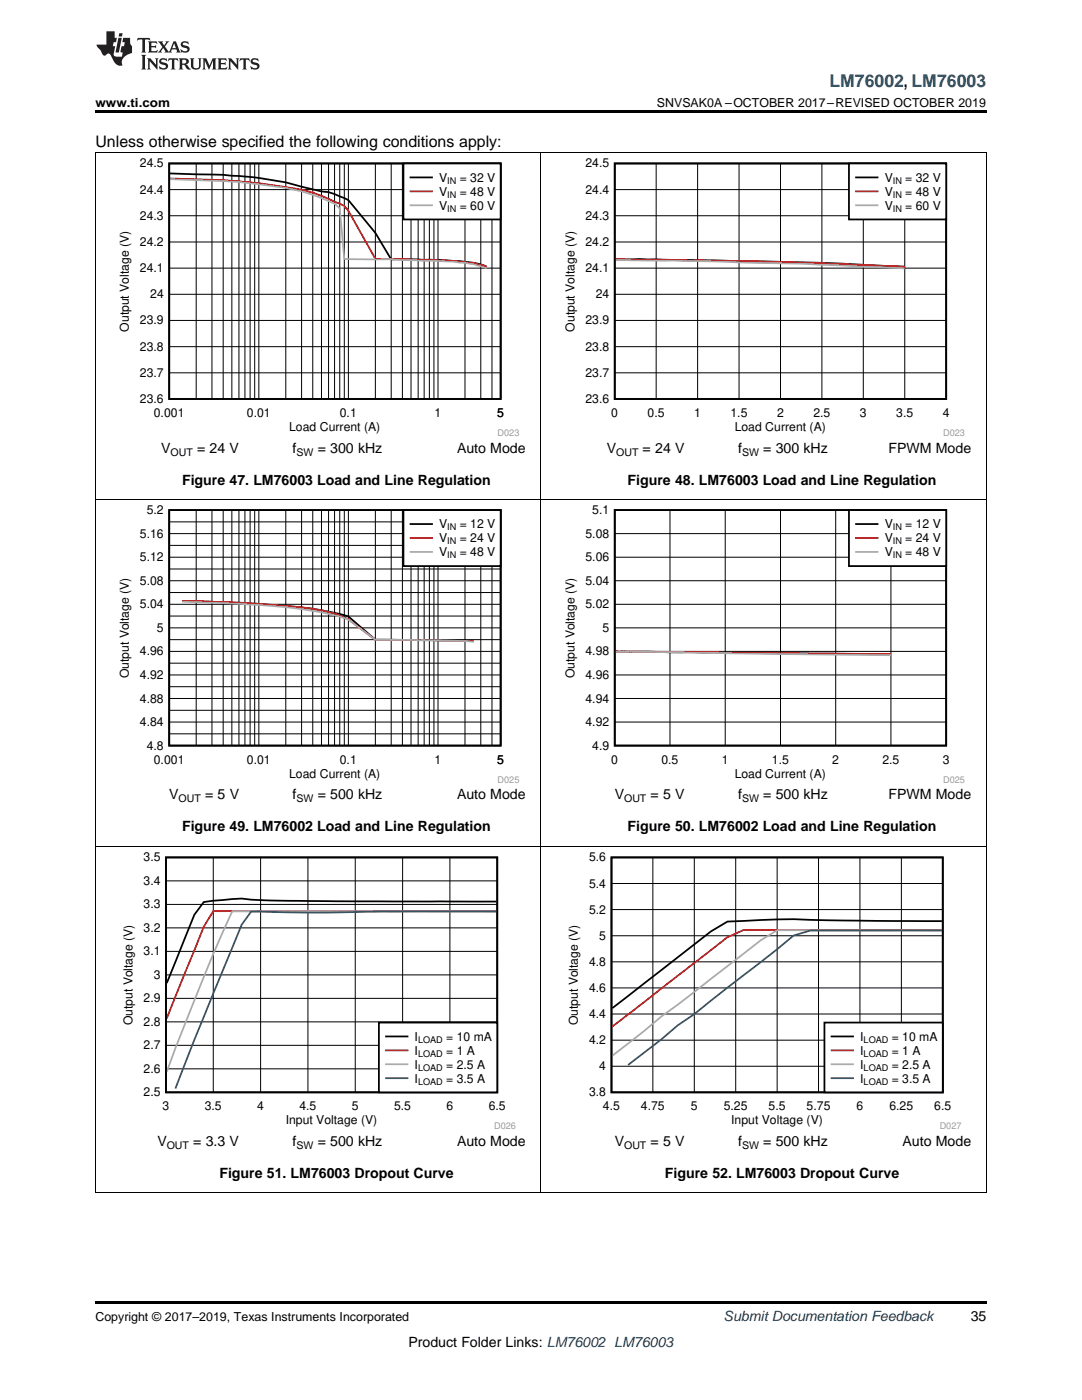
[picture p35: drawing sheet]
<svg xmlns="http://www.w3.org/2000/svg" width="216mm" height="279mm" viewBox="0 0 216 279" stroke-linecap="round" stroke-linejoin="round" font-family="sans-serif">
<defs><g id="words">
<text font-size="3.5" fill="#00f" x="165.5" y="17.3">LM76002, LM76003</text>
<text font-size="3.2" x="19" y="29.3">Unless otherwise specified the following conditions apply:</text>
<g font-size="2.8">
<text x="32.2" y="90.3">V</text>
<text x="39.3" y="90.3">= 24 V</text>
<text x="58.4" y="90.3">f</text>
<text x="63.4" y="90.3">= 300 kHz</text>
<text x="91.2" y="90.3">Auto Mode</text>
<text x="121.1" y="90.3">V</text>
<text x="128.2" y="90.3">= 24 V</text>
<text x="147.3" y="90.3">f</text>
<text x="152.3" y="90.3">= 300 kHz</text>
<text x="177.3" y="90.3">FPWM Mode</text>
<text x="36.3" y="96.7">Figure 47. LM76003 Load and Line Regulation</text>
<text x="125.2" y="96.7">Figure 48. LM76003 Load and Line Regulation</text>
<text x="33.8" y="159.5">V</text>
<text x="40.9" y="159.5">= 5 V</text>
<text x="58.4" y="159.5">f</text>
<text x="63.4" y="159.5">= 500 kHz</text>
<text x="91.2" y="159.5">Auto Mode</text>
<text x="122.7" y="159.5">V</text>
<text x="129.8" y="159.5">= 5 V</text>
<text x="147.3" y="159.5">f</text>
<text x="152.3" y="159.5">= 500 kHz</text>
<text x="177.3" y="159.5">FPWM Mode</text>
<text x="36.3" y="165.9">Figure 49. LM76002 Load and Line Regulation</text>
<text x="125.2" y="165.9">Figure 50. LM76002 Load and Line Regulation</text>
<text x="31.4" y="228.7">V</text>
<text x="38.6" y="228.7">= 3.3 V</text>
<text x="58.4" y="228.7">f</text>
<text x="63.4" y="228.7">= 500 kHz</text>
<text x="91.2" y="228.7">Auto Mode</text>
<text x="122.7" y="228.7">V</text>
<text x="129.8" y="228.7">= 5 V</text>
<text x="147.3" y="228.7">f</text>
<text x="152.3" y="228.7">= 500 kHz</text>
<text x="180.1" y="228.7">Auto Mode</text>
<text x="43.8" y="235.1">Figure 51. LM76003 Dropout Curve</text>
<text x="132.7" y="235.1">Figure 52. LM76003 Dropout Curve</text>
<text x="193.7" y="263.6">35</text>
<text x="81.5" y="268.9">Product Folder Links: LM76002 LM76003</text>
</g>
<text font-size="2.8" fill="#0000c8" x="144.4" y="263.6">Submit Documentation Feedback</text>
<g font-size="2.5">
<text x="19" y="21.4">www.ti.com</text>
<text x="131.1" y="21.4">SNVSAK0A –OCTOBER 2017–REVISED OCTOBER 2019</text>
<text x="19" y="263.6">Copyright © 2017–2019, Texas Instruments Incorporated</text>
</g>
<g font-size="2.4">
<text x="27.9" y="33.4">24.5</text>
<text x="116.8" y="33.4">24.5</text>
<text x="27.9" y="38.6">24.4</text>
<text x="87.6" y="36.3">V</text>
<text x="87.6" y="39.1">V</text>
<text x="87.6" y="41.8">V</text>
<text x="91.7" y="36.3">= 32 V</text>
<text x="91.7" y="39.1">= 48 V</text>
<text x="91.7" y="41.8">= 60 V</text>
<text x="116.8" y="38.6">24.4</text>
<text x="176.5" y="36.3">V</text>
<text x="176.5" y="39.1">V</text>
<text x="176.5" y="41.8">V</text>
<text x="180.6" y="36.3">= 32 V</text>
<text x="180.6" y="39.1">= 48 V</text>
<text x="180.6" y="41.8">= 60 V</text>
<text x="27.9" y="43.9">24.3</text>
<text x="116.8" y="43.9">24.3</text>
<text x="27.9" y="49.1">24.2</text>
<text x="116.8" y="49.1">24.2</text>
<text x="27.9" y="54.3">24.1</text>
<text x="30" y="59.5">24</text>
<text x="116.8" y="54.3">24.1</text>
<text x="118.9" y="59.5">24</text>
<text x="27.9" y="64.8">23.9</text>
<text x="116.8" y="64.8">23.9</text>
<text x="25.7" y="66.2" transform="rotate(-90 25.7 66.2)">Output Voltage (V)</text>
<text x="27.9" y="70">23.8</text>
<text x="114.6" y="66.2" transform="rotate(-90 114.6 66.2)">Output Voltage (V)</text>
<text x="116.8" y="70">23.8</text>
<text x="27.9" y="75.2">23.7</text>
<text x="116.8" y="75.2">23.7</text>
<text x="27.9" y="80.4">23.6</text>
<text x="30.7" y="83.2">0.001</text>
<text x="49.3" y="83.2">0.01</text>
<text x="67.8" y="83.2">0.1</text>
<text x="86.7" y="83.2">1</text>
<text x="99.2" y="83.2">5</text>
<text x="116.8" y="80.4">23.6</text>
<text x="122" y="83.2">0</text>
<text x="129.2" y="83.2">0.5</text>
<text x="138.5" y="83.2">1</text>
<text x="145.8" y="83.2">1.5</text>
<text x="155.1" y="83.2">2</text>
<text x="162.3" y="83.2">2.5</text>
<text x="171.6" y="83.2">3</text>
<text x="178.8" y="83.2">3.5</text>
<text x="188.1" y="83.2">4</text>
<text x="57.7" y="86">Load Current (A)</text>
<text x="146.6" y="86">Load Current (A)</text>
<text x="27.9" y="107.3">5.16</text>
<text x="29.3" y="102.6">5.2</text>
<text x="87.6" y="105.5">V</text>
<text x="91.7" y="105.5">= 12 V</text>
<text x="116.8" y="107.3">5.08</text>
<text x="118.2" y="102.6">5.1</text>
<text x="176.5" y="105.5">V</text>
<text x="180.6" y="105.5">= 12 V</text>
<text x="27.9" y="112">5.12</text>
<text x="87.6" y="108.2">V</text>
<text x="87.6" y="111">V</text>
<text x="91.7" y="108.2">= 24 V</text>
<text x="91.7" y="111">= 48 V</text>
<text x="116.8" y="112">5.06</text>
<text x="176.5" y="108.2">V</text>
<text x="176.5" y="111">V</text>
<text x="180.6" y="108.2">= 24 V</text>
<text x="180.6" y="111">= 48 V</text>
<text x="27.9" y="116.7">5.08</text>
<text x="116.8" y="116.7">5.04</text>
<text x="27.9" y="121.4">5.04</text>
<text x="116.8" y="121.4">5.02</text>
<text x="27.9" y="130.8">4.96</text>
<text x="31.3" y="126.1">5</text>
<text x="116.8" y="130.8">4.98</text>
<text x="120.2" y="126.1">5</text>
<text x="25.7" y="135.4" transform="rotate(-90 25.7 135.4)">Output Voltage (V)</text>
<text x="27.9" y="135.5">4.92</text>
<text x="114.6" y="135.4" transform="rotate(-90 114.6 135.4)">Output Voltage (V)</text>
<text x="116.8" y="135.5">4.96</text>
<text x="27.9" y="140.2">4.88</text>
<text x="116.8" y="140.2">4.94</text>
<text x="27.9" y="144.9">4.84</text>
<text x="29.3" y="149.6">4.8</text>
<text x="116.8" y="144.9">4.92</text>
<text x="118.2" y="149.6">4.9</text>
<text x="30.7" y="152.4">0.001</text>
<text x="49.3" y="152.4">0.01</text>
<text x="57.7" y="155.2">Load Current (A)</text>
<text x="67.8" y="152.4">0.1</text>
<text x="86.7" y="152.4">1</text>
<text x="99.2" y="152.4">5</text>
<text x="122" y="152.4">0</text>
<text x="132" y="152.4">0.5</text>
<text x="144" y="152.4">1</text>
<text x="146.6" y="155.2">Load Current (A)</text>
<text x="154" y="152.4">1.5</text>
<text x="166.1" y="152.4">2</text>
<text x="176.1" y="152.4">2.5</text>
<text x="188.1" y="152.4">3</text>
<text x="28.6" y="171.9">3.5</text>
<text x="117.5" y="171.9">5.6</text>
<text x="28.6" y="176.6">3.4</text>
<text x="117.5" y="177.1">5.4</text>
<text x="28.6" y="186">3.2</text>
<text x="28.6" y="181.3">3.3</text>
<text x="117.5" y="182.3">5.2</text>
<text x="28.6" y="190.7">3.1</text>
<text x="119.6" y="187.5">5</text>
<text x="30.7" y="195.4">3</text>
<text x="117.5" y="198">4.6</text>
<text x="117.5" y="192.7">4.8</text>
<text x="28.6" y="200">2.9</text>
<text x="117.5" y="203.2">4.4</text>
<text x="26.4" y="204.6" transform="rotate(-90 26.4 204.6)">Output Voltage (V)</text>
<text x="28.6" y="209.4">2.7</text>
<text x="28.6" y="204.7">2.8</text>
<text x="82.7" y="207.7">I</text>
<text x="89" y="207.7">= 10 mA</text>
<text x="115.3" y="204.6" transform="rotate(-90 115.3 204.6)">Output Voltage (V)</text>
<text x="117.5" y="208.4">4.2</text>
<text x="171.6" y="207.7">I</text>
<text x="177.9" y="207.7">= 10 mA</text>
<text x="28.6" y="214.1">2.6</text>
<text x="82.7" y="210.5">I</text>
<text x="82.7" y="213.3">I</text>
<text x="89" y="210.5">= 1 A</text>
<text x="89" y="213.3">= 2.5 A</text>
<text x="119.6" y="213.6">4</text>
<text x="171.6" y="210.5">I</text>
<text x="171.6" y="213.3">I</text>
<text x="177.9" y="210.5">= 1 A</text>
<text x="177.9" y="213.3">= 2.5 A</text>
<text x="28.6" y="218.8">2.5</text>
<text x="32.4" y="221.6">3</text>
<text x="40.9" y="221.6">3.5</text>
<text x="51.3" y="221.6">4</text>
<text x="59.7" y="221.6">4.5</text>
<text x="70.2" y="221.6">5</text>
<text x="78.6" y="221.6">5.5</text>
<text x="82.7" y="216">I</text>
<text x="89" y="216">= 3.5 A</text>
<text x="89.1" y="221.6">6</text>
<text x="97.5" y="221.6">6.5</text>
<text x="117.5" y="218.8">3.8</text>
<text x="120.3" y="221.6">4.5</text>
<text x="127.9" y="221.6">4.75</text>
<text x="137.9" y="221.6">5</text>
<text x="144.4" y="221.6">5.25</text>
<text x="153.4" y="221.6">5.5</text>
<text x="161" y="221.6">5.75</text>
<text x="170.9" y="221.6">6</text>
<text x="171.6" y="216">I</text>
<text x="177.5" y="221.6">6.25</text>
<text x="177.9" y="216">= 3.5 A</text>
<text x="186.4" y="221.6">6.5</text>
<text x="57" y="224.4">Input Voltage (V)</text>
<text x="145.9" y="224.4">Input Voltage (V)</text>
</g>
<g font-size="2.1">
<text x="34" y="90.9">OUT</text>
<text x="59.2" y="90.9">SW</text>
<text x="122.9" y="90.9">OUT</text>
<text x="148.1" y="90.9">SW</text>
<text x="35.6" y="160.1">OUT</text>
<text x="59.2" y="160.1">SW</text>
<text x="124.5" y="160.1">OUT</text>
<text x="148.1" y="160.1">SW</text>
<text x="33.3" y="229.3">OUT</text>
<text x="59.2" y="229.3">SW</text>
<text x="124.5" y="229.3">OUT</text>
<text x="148.1" y="229.3">SW</text>
</g>
<g font-size="1.8">
<text x="89.2" y="36.7">IN</text>
<text x="89.2" y="39.5">IN</text>
<text x="178.1" y="36.7">IN</text>
<text x="178.1" y="39.5">IN</text>
<text x="89.2" y="42.3">IN</text>
<text x="178.1" y="42.3">IN</text>
<text x="89.2" y="105.9">IN</text>
<text x="178.1" y="105.9">IN</text>
<text x="89.2" y="108.6">IN</text>
<text x="89.2" y="111.4">IN</text>
<text x="178.1" y="108.6">IN</text>
<text x="178.1" y="111.4">IN</text>
<text x="83.4" y="208.1">LOAD</text>
<text x="172.3" y="208.1">LOAD</text>
<text x="83.4" y="210.9">LOAD</text>
<text x="83.4" y="213.7">LOAD</text>
<text x="172.3" y="210.9">LOAD</text>
<text x="172.3" y="213.7">LOAD</text>
<text x="83.4" y="216.5">LOAD</text>
<text x="172.3" y="216.5">LOAD</text>
</g>
<g font-size="1.8" fill="#999">
<text x="99.3" y="87.1">D023</text>
<text x="188.2" y="87.1">D023</text>
<text x="99.3" y="156.2">D025</text>
<text x="188.2" y="156.2">D025</text>
<text x="98.6" y="225.4">D026</text>
<text x="187.5" y="225.4">D027</text>
</g>
</g></defs>
<path d="M19 238.1h.2zM196.7 238.1h.1zM19 259.7h177.8v.5h-177.8z" fill="#000"/>
<path d="M19.1 168.9v69.2M107.9 168.9v69.2M196.8 168.9v69.2M19 238h177.8" fill="none" stroke="#000" stroke-width=".2"/>
<path d="M24 170.1h79v55.4h-79z" fill-rule="evenodd" fill="#fff"/>
<path d="M33.1 171.1h66.1v46.9h-66.1zM99 179.9l-35.7-.1a168.6 168.6 0 0 1-15.1-.5l-7.5 .7-1.9 2.6-5.5 13.6" fill="none" stroke="#000" stroke-width=".35"/>
<g fill="none" stroke="#000" stroke-width=".2">
<path d="M33.1 175.8h66.1M42.6 171.1v46.9M52 171.1v46.9M61.4 171.1v46.9M70.9 171.1v46.9M80.3 171.1v46.9M89.8 171.1v46.9M33.1 199.2h66.1M33.1 194.6h66.1M33.1 189.9h66.1M33.1 185.2h66.1M33.1 180.5h66.1"/>
<path d="M33.1 213.3h66.1M33.1 208.6h66.1M33.1 203.9h66.1"/>
</g>
<path d="M99 181.9l-56.4-.1-1.9 3.1-7.4 18.3" fill="none" stroke="#f00" stroke-width=".35"/>
<path d="M99 181.9h-52.7a472.3 472.3 0 0 0-13 32" fill="none" stroke="#aaa" stroke-width=".35"/>
<path d="M99 181.9h-22.5l-13.2 .2-13.2-.2-1.9 2.6-9.4 23-3.8 9.7" fill="none" stroke="#295c75" stroke-width=".35"/>
<path d="M75.6 204.1h23.6v13.9h-23.6z" fill-rule="evenodd" fill="#fff"/>
<path d="M75.6 204.1h23.6v13.9h-23.6zM77 206.8h4.3" fill="none" stroke="#000" stroke-width=".35"/>
<path d="M77 209.6h4.3" fill="none" stroke="#f00" stroke-width=".35"/>
<path d="M77 212.4h4.3" fill="none" stroke="#aaa" stroke-width=".35"/>
<path d="M77 215.2h4.3" fill="none" stroke="#295c75" stroke-width=".35"/>
<path d="M112.9 170.1h79v55.4h-79z" fill-rule="evenodd" fill="#fff"/>
<path d="M122 171.1h66.1v46.9h-66.1zM187.9 183.8l-22.9-.1a163.2 163.2 0 0 0-19.8 .2l-3.4 2-19.6 15.3" fill="none" stroke="#000" stroke-width=".35"/>
<g fill="none" stroke="#000" stroke-width=".2">
<path d="M122 176.3h66.1M130.3 171.1v46.9M138.5 171.1v46.9M146.8 171.1v46.9M155.1 171.1v46.9M163.3 171.1v46.9M171.6 171.1v46.9M179.9 171.1v46.9M122 197.2h66.1M122 192h66.1M122 186.8h66.1M122 181.5h66.1"/>
<path d="M122 212.8h66.1M122 207.6h66.1M122 202.4h66.1"/>
</g>
<path d="M187.9 185.6h-39.4l-3.3 1.4-23 17.9" fill="none" stroke="#f00" stroke-width=".35"/>
<path d="M187.9 185.6l-32.8 .1-3.3 2-16.6 12.8-3.3 2.4-3.3 2.8-6.4 5" fill="none" stroke="#aaa" stroke-width=".35"/>
<path d="M187.9 185.7h-26.2l-3.3 1-3.3 2.7-16.6 13-3.3 2.2-3.3 2.9-6.6 5" fill="none" stroke="#295c75" stroke-width=".35"/>
<path d="M164.5 204.1h23.6v13.9h-23.6z" fill-rule="evenodd" fill="#fff"/>
<path d="M164.5 204.1h23.6v13.9h-23.6zM165.9 206.8h4.3" fill="none" stroke="#000" stroke-width=".35"/>
<path d="M165.9 209.6h4.3" fill="none" stroke="#f00" stroke-width=".35"/>
<path d="M165.9 212.4h4.3" fill="none" stroke="#aaa" stroke-width=".35"/>
<path d="M165.9 215.2h4.3" fill="none" stroke="#295c75" stroke-width=".35"/>
<path d="M19.1 99.7v69.2M107.9 99.7v69.2M196.8 99.7v69.2M19 168.9h177.8" fill="none" stroke="#000" stroke-width=".2"/>
<path d="M23.3 100.8h80.3v55.5h-80.3z" fill-rule="evenodd" fill="#fff"/>
<path d="M33.8 101.8h66.1v47h-66.1zM36.4 119.9l15.2 .6a78.2 78.2 0 0 1 16.2 2l1.7 .5 5.4 4.7h10.8l8.8 .3" fill="none" stroke="#000" stroke-width=".35"/>
<g fill="none" stroke="#000" stroke-width=".2">
<path d="M33.8 118.3h66.1M33.8 115.9h66.1M33.8 113.6h66.1M33.8 111.2h66.1M33.8 108.8h66.1M33.8 106.5h66.1M33.8 104.2h66.1M39.1 101.8v47M42.3 101.8v47M44.5 101.8v47M46.3 101.8v47M47.7 101.8v47"/>
<path d="M48.9 101.8v47M49.9 101.8v47M50.8 101.8v47M51.6 101.8v47M57 101.8v47M60.2 101.8v47M62.4 101.8v47M64.1 101.8v47M65.6 101.8v47M66.8 101.8v47M67.8 101.8v47M68.7 101.8v47"/>
<path d="M69.5 101.8v47M74.9 101.8v47M78.1 101.8v47M80.3 101.8v47M82 101.8v47M83.4 101.8v47M84.6 101.8v47M85.7 101.8v47M86.6 101.8v47M87.4 101.8v47M92.8 101.8v47M95.9 101.8v47"/>
<path d="M98.2 101.8v47M99.9 101.8v47M33.8 139.4h66.1M33.8 137h66.1M33.8 134.7h66.1M33.8 132.4h66.1M33.8 130h66.1M33.8 127.7h66.1M33.8 125.3h66.1M33.8 122.9h66.1M33.8 120.6h66.1M33.8 146.5h66.1"/>
<path d="M33.8 144.1h66.1M33.8 141.8h66.1"/>
</g>
<path d="M36.4 119.9l15.2 .7a80.6 80.6 0 0 1 14 1.6l1.2 .3 2.7 1.1 5.4 4.1h10.8l8.8 .3" fill="none" stroke="#f00" stroke-width=".35"/>
<path d="M36.4 120.1l14.8 .6a84.6 84.6 0 0 1 15.6 2.1l2.7 .9 5.4 4h7.1l12.5 .3" fill="none" stroke="#aaa" stroke-width=".35"/>
<path d="M80.5 101.8h19.4v11.2h-19.4z" fill-rule="evenodd" fill="#fff"/>
<path d="M80.5 101.8h19.4v11.2h-19.4zM81.9 104.6h4.3" fill="none" stroke="#000" stroke-width=".35"/>
<path d="M81.9 107.4h4.3" fill="none" stroke="#f00" stroke-width=".35"/>
<path d="M81.9 110.1h4.3" fill="none" stroke="#aaa" stroke-width=".35"/>
<path d="M112.2 100.8h80.3v55.5h-80.3z" fill-rule="evenodd" fill="#fff"/>
<path d="M122.7 101.8h66.1v47h-66.1zM122.8 130.1l1.9-.1 53.1 .6" fill="none" stroke="#000" stroke-width=".35"/>
<g fill="none" stroke="#000" stroke-width=".2">
<path d="M122.7 115.9h66.1M122.7 111.2h66.1M122.7 106.5h66.1M133.7 101.8v47M144.7 101.8v47M155.7 101.8v47M166.8 101.8v47M177.8 101.8v47M122.7 139.4h66.1M122.7 134.7h66.1M122.7 130h66.1M122.7 125.3h66.1"/>
<path d="M122.7 120.6h66.1M122.7 144.1h66.1"/>
</g>
<path d="M122.8 130.1l55 .5" fill="none" stroke="#f00" stroke-width=".35"/>
<path d="M122.8 130l55 .8" fill="none" stroke="#aaa" stroke-width=".35"/>
<path d="M169.4 101.8h19.4v11.2h-19.4z" fill-rule="evenodd" fill="#fff"/>
<path d="M169.4 101.8h19.4v11.2h-19.4zM170.8 104.6h4.3" fill="none" stroke="#000" stroke-width=".35"/>
<path d="M170.8 107.4h4.3" fill="none" stroke="#f00" stroke-width=".35"/>
<path d="M170.8 110.1h4.3" fill="none" stroke="#aaa" stroke-width=".35"/>
<path d="M19.1 30.5v69.2M107.9 30.5v69.2M196.8 30.5v69.2M19 99.7h177.8" fill="none" stroke="#000" stroke-width=".2"/>
<path d="M23.3 31.6h80.3v55.6h-80.3z" fill-rule="evenodd" fill="#fff"/>
<path d="M33.8 32.6h66.1v47h-66.1zM33.9 34.6l5.2 .2a104.1 104.1 0 0 1 12.5 .7l5.4 .9a55.3 55.3 0 0 0 8.6 1.9l3.9 1.6 5.4 6.6 3.2 5.3 2.2-.1 6.3 .2a39.3 39.3 0 0 1 10 1.1l.5 .2" fill="none" stroke="#000" stroke-width=".35"/>
<g fill="none" stroke="#000" stroke-width=".2">
<path d="M33.8 37.8h66.1M39.1 32.6v47M42.3 32.6v47M44.5 32.6v47M46.3 32.6v47M47.7 32.6v47M48.9 32.6v47M49.9 32.6v47M50.8 32.6v47M51.6 32.6v47M57 32.6v47M60.2 32.6v47"/>
<path d="M62.4 32.6v47M64.1 32.6v47M65.6 32.6v47M66.8 32.6v47M67.8 32.6v47M68.7 32.6v47M69.5 32.6v47M74.9 32.6v47M78.1 32.6v47M80.3 32.6v47M82 32.6v47M83.4 32.6v47"/>
<path d="M84.6 32.6v47M85.7 32.6v47M86.6 32.6v47M87.4 32.6v47M92.8 32.6v47M95.9 32.6v47M98.2 32.6v47M99.9 32.6v47M33.8 58.7h66.1M33.8 53.5h66.1M33.8 48.3h66.1M33.8 43.1h66.1"/>
<path d="M33.8 74.4h66.1M33.8 69.2h66.1M33.8 63.9h66.1"/>
</g>
<path d="M33.9 35.6a151.5 151.5 0 0 1 16.9 .9l6.2 .8a26.5 26.5 0 0 1 9.8 3l1.9 .8 .8 1 5.4 9.6 9.7 .2a47.7 47.7 0 0 1 11.3 1l1.2 .4" fill="none" stroke="#f00" stroke-width=".35"/>
<path d="M33.9 35.8l5.2 .1a88.9 88.9 0 0 1 12.5 .9 41.9 41.9 0 0 1 15.2 3.8l1 1 .9 10.1h9.4l6.5 .4a64.1 64.1 0 0 1 9.9 .6l2.6 .9" fill="none" stroke="#aaa" stroke-width=".35"/>
<path d="M80.5 32.6h19.4v11.2h-19.4z" fill-rule="evenodd" fill="#fff"/>
<path d="M80.5 32.6h19.4v11.2h-19.4zM81.9 35.4h4.3" fill="none" stroke="#000" stroke-width=".35"/>
<path d="M81.9 38.2h4.3" fill="none" stroke="#f00" stroke-width=".35"/>
<path d="M81.9 41h4.3" fill="none" stroke="#aaa" stroke-width=".35"/>
<path d="M112.2 31.6h80.3v55.6h-80.3z" fill-rule="evenodd" fill="#fff"/>
<path d="M122.7 32.6h66.1v47h-66.1zM122.8 51.7l1 .1h2.2a1165.5 1165.5 0 0 1 50.4 1.3l4.1 .1" fill="none" stroke="#000" stroke-width=".35"/>
<g fill="none" stroke="#000" stroke-width=".2">
<path d="M122.7 37.8h66.1M130.9 32.6v47M139.2 32.6v47M147.5 32.6v47M155.7 32.6v47M164 32.6v47M172.3 32.6v47M180.5 32.6v47M122.7 58.7h66.1M122.7 53.5h66.1M122.7 48.3h66.1M122.7 43.1h66.1"/>
<path d="M122.7 74.4h66.1M122.7 69.2h66.1M122.7 63.9h66.1"/>
</g>
<path d="M122.8 51.7l3.2 .1a1423.5 1423.5 0 0 1 54.5 1.5" fill="none" stroke="#f00" stroke-width=".35"/>
<path d="M122.8 51.9h1.4a1280.8 1280.8 0 0 1 43.9 1.1l12.4 .6" fill="none" stroke="#aaa" stroke-width=".35"/>
<path d="M169.4 32.6h19.4v11.2h-19.4z" fill-rule="evenodd" fill="#fff"/>
<path d="M169.4 32.6h19.4v11.2h-19.4zM170.8 35.4h4.3" fill="none" stroke="#000" stroke-width=".35"/>
<path d="M170.8 38.2h4.3" fill="none" stroke="#f00" stroke-width=".35"/>
<path d="M170.8 41h4.3" fill="none" stroke="#aaa" stroke-width=".35"/>
<path d="M19 30.5h177.8" fill="none" stroke="#000" stroke-width=".2"/>
<path d="M19 22h177.8v.5h-177.8z" fill="#000"/>
<g fill="#231f20">
<path d="M27.5 7.6l-.1 .5 .4-.2h.6v.1v2.1l-.2 .4h1l-.3-.4v-2.1l.1-.1h.5l.5 .2-.2-.5zM29.5 8.3l.2 .3v1.5l-.2 .4h1.8l.2-.6a1.04 1.04 0 0 1-1.3 .2v-.7h.6l.3 .2v-.6l-.3 .2h-.6v-.6l.8-.1 .4 .3-.2-.5zM31.5 8.3l.9 1.1-.9 1.1h.8l-.2-.2 .5-.7 .4 .7-.2 .2h1.5l-.1-.2 .1-.4h.9l.1 .4-.2 .2h1l-.3-.3-.7-1.9h-.5l-.9 2-.8-1 .9-1h-.8l.1 .3-.3 .5-.4-.6 .2-.2zM34.7 8.6l.4 1h-.7zM36.3 8.4a.63 .63 0 0 0-.2 .7 .63 .63 0 0 0 .6 .4l.6 .2 .1 .2a.75 .75 0 0 1-.7 .4 .75 .75 0 0 1-.6-.5l.1 .7 .1-.1a1.11 1.11 0 0 0 1.5-.6 1.13 1.13 0 0 0-1.2-.8l-.1-.4a1.04 1.04 0 0 1 1.2 .2l-.2-.5-.1 .1-.5-.2zM28.2 10.9l.2 .4v2.2l-.2 .4h1l-.3-.4v-2.2l.3-.4zM29.3 11.6l.3 .4v1.5l-.3 .4h.8l-.2-.4v-1.3l1.5 1.7v-1.9l.2-.4h-.7l.2 .4v.9l-1.1-1.3zM32 11.8a.62 .62 0 0 0-.2 .7 .62 .62 0 0 0 .6 .4l.6 .1 .1 .3a.76 .76 0 0 1-.7 .3 .76 .76 0 0 1-.6-.4l.1 .7 .1-.1a1.11 1.11 0 0 0 1.5-.6 1.13 1.13 0 0 0-1.2-.8l-.1-.4a1.04 1.04 0 0 1 1.2 .2l-.2-.6-.1 .1-.5-.1zM33.7 11.6l-.2 .6a.61 .61 0 0 1 .8-.3v1.6l-.2 .4h.9l-.2-.4v-1.6a.63 .63 0 0 1 .8 .3l-.2-.6zM35.6 11.6l.3 .4v1.5l-.3 .4h1l-.2-.2v-.8l.5 .2a.76 .76 0 0 0 1.2 .7l-1-1a.58 .58 0 0 0 .6-.5 .58 .58 0 0 0-.5-.6zM36.4 11.9h.1a.45 .45 0 0 1 .5 .1 .45 .45 0 0 1 .1 .5l-.7 .2zM37.9 11.6l.2 .2a2.17 2.17 0 0 0 .3 1.9 .99 .99 0 0 0 1.6-.6v-1.1l.2-.4h-.7l.2 .2a1.92 1.92 0 0 1-.2 1.8 .6 .6 0 0 1-.9-.5v-1.1l.2-.4zM40.4 11.6l.2 .4v1.5l-.2 .4h.7l-.2-.4v-1.4l.8 1.8 .8-1.8v1.4l-.2 .4h.9l-.2-.4v-1.5l.2-.4h-.8l-.6 1.5-.6-1.5zM43.4 11.6l.2 .4v1.5l-.2 .4h1.8l.2-.6a1.04 1.04 0 0 1-1.3 .1v-.6h.5l.4 .2v-.6l-.4 .2h-.5v-.7h.8l.3 .3-.1-.6zM45.5 11.6l.2 .4v1.5l-.2 .4h.7l-.2-.4v-1.3l1.5 1.7v-1.9l.2-.4h-.7l.2 .4v.9l-1.1-1.3zM47.9 11.6l-.1 .6a.61 .61 0 0 1 .8-.3v1.6l-.3 .4h1l-.3-.4 .1-1.6a.63 .63 0 0 1 .7 .3l-.1-.6zM50.2 11.8a.62 .62 0 0 0-.2 .7 .62 .62 0 0 0 .6 .4l.6 .1 .2 .3a.76 .76 0 0 1-.8 .3 .76 .76 0 0 1-.6-.4l.1 .7 .2-.1a1.11 1.11 0 0 0 1.5-.6 1.13 1.13 0 0 0-1.3-.8l-.1-.4a1.04 1.04 0 0 1 1.2 .2l-.1-.6-.2 .1-.5-.1z"/>
<path d="M21.2 6.3v2.6h-1.9l.1 .4 .7 .9a.91 .91 0 0 0 1 .8 .56 .56 0 0 1 .5-.3 .56 .56 0 0 1 .5 .3l.4 .8a1.53 1.53 0 0 0 1.9 1.2 1.54 1.54 0 0 1 1-2.1l.9-.3v-1.4a1.52 1.52 0 0 1-.3-1.6h-1.4l-.2 .8h.5l-.2 .8h-.4l-.2 1v.2l.4 .1-.2 .8a1.93 1.93 0 0 1-1.6-.3l.3-1.8h-.5l.2-.8h.4l.2-.8h-.4v-1.3zM23.6 7.6l-.6 2.9h.7l.6-2.9zM23.8 6.6l-.1 .7h.6l.2-.7z"/>
</g>
<use href="#words"/>
</svg>
